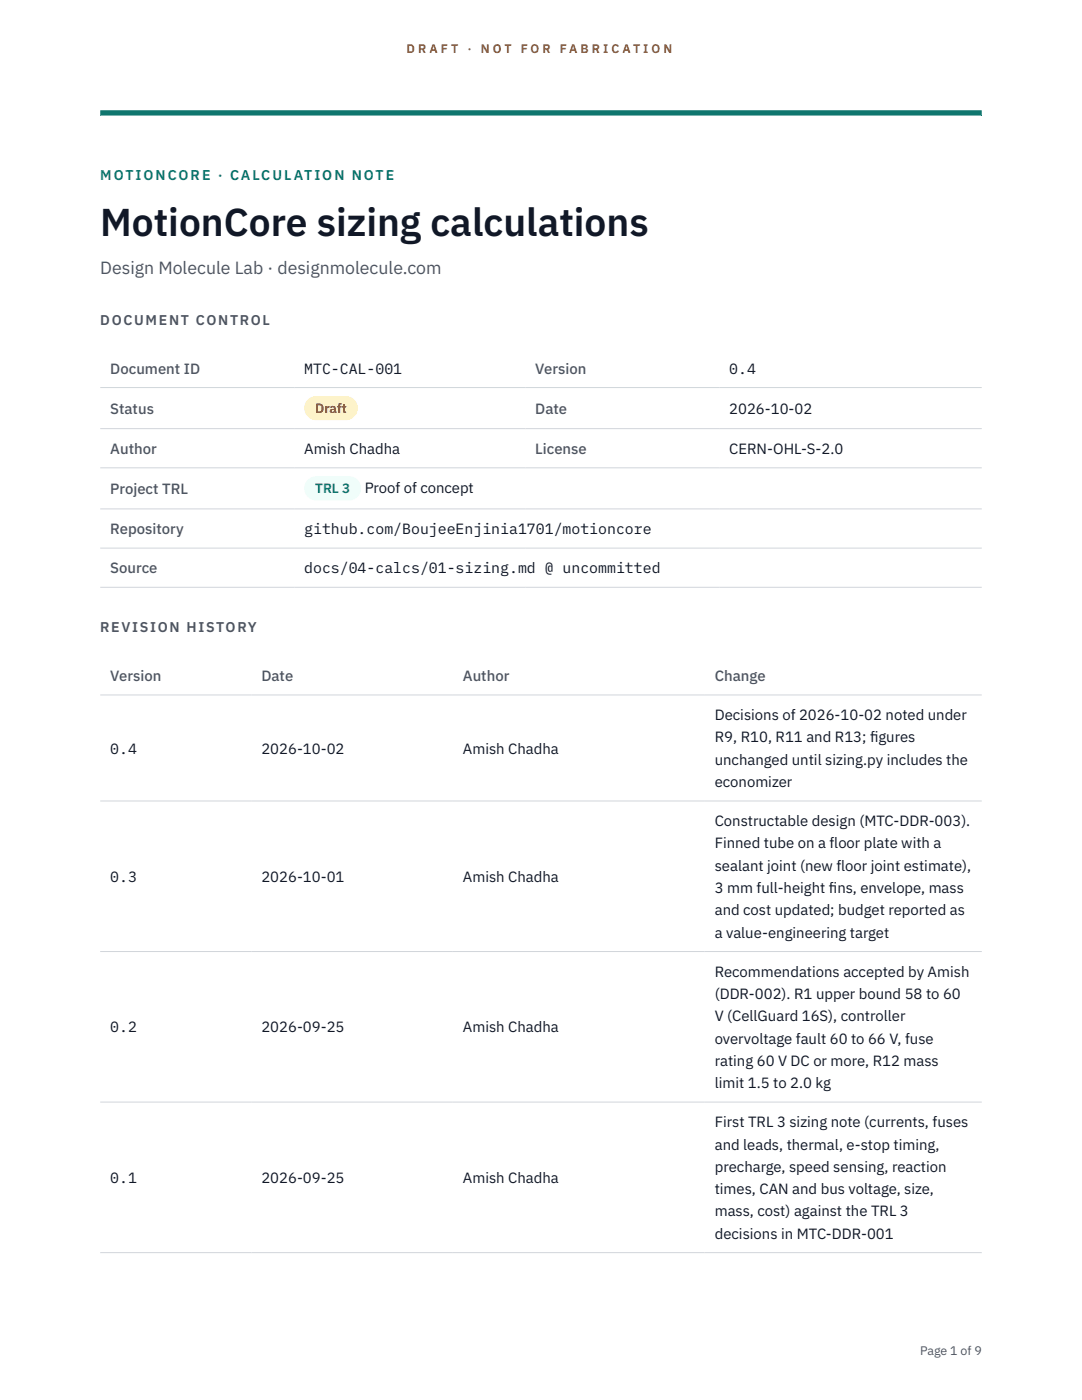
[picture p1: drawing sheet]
<svg xmlns="http://www.w3.org/2000/svg" width="216mm" height="279mm" viewBox="0 0 216 279" stroke-linecap="round" stroke-linejoin="round" font-family="sans-serif">
<defs><g id="words">
<text font-size="7.8" fill="#111827" x="20" y="47.1">MotionCore sizing calculations</text>
<text font-size="3.5" fill="#4b5563" x="20" y="54.6">Design Molecule Lab · designmolecule.com</text>
<g font-size="3" fill="#4b5563">
<text x="22" y="74.5">Document ID</text>
<text x="106.8" y="74.5">Version</text>
<text x="22" y="82.6">Status</text>
<text x="106.8" y="82.6">Date</text>
<text x="22" y="90.6">Author</text>
<text x="106.8" y="90.6">License</text>
<text x="22" y="98.6">Project TRL</text>
<text x="22" y="106.6">Repository</text>
<text x="22" y="114.4">Source</text>
<text x="22" y="135.9">Version</text>
<text x="52.2" y="135.9">Date</text>
<text x="92.4" y="135.9">Author</text>
<text x="142.6" y="135.9">Change</text>
</g>
<g font-size="3" fill="#111827">
<text x="60.7" y="74.5">MTC-CAL-001</text>
<text x="145.5" y="74.5">0.4</text>
<text x="145.5" y="82.6">2026-10-02</text>
<text x="60.7" y="90.6">Amish Chadha</text>
<text x="145.5" y="90.6">CERN-OHL-S-2.0</text>
<text x="72.8" y="98.5">Proof of concept</text>
<text x="60.7" y="106.6">github.com/BoujeeEnjinia1701/motioncore</text>
<text x="60.7" y="114.4">docs/04-calcs/01-sizing.md @ uncommitted</text>
<text x="142.6" y="143.7">Decisions of 2026-10-02 noted under</text>
<text x="142.6" y="148.2">R9, R10, R11 and R13; f</text>
<text x="173.6" y="148.2">igures</text>
<text x="22" y="150.4">0.4</text>
<text x="52.2" y="150.4">2026-10-02</text>
<text x="92.4" y="150.4">Amish Chadha</text>
<text x="142.6" y="152.6">unchanged until sizing.py includes the</text>
<text x="142.6" y="157.1">economizer</text>
<text x="142.6" y="164.9">Constructable design (MTC-DDR-003).</text>
<text x="142.6" y="169.3">Finned tube on a floor plate with a</text>
<text x="142.6" y="173.8">sealant joint (new floor joint estimate),</text>
<text x="22" y="176">0.3</text>
<text x="52.2" y="176">2026-10-01</text>
<text x="92.4" y="176">Amish Chadha</text>
<text x="142.6" y="178.2">3 mm full-height f</text>
<text x="165.4" y="178.2">ins, envelope, mass</text>
<text x="142.6" y="182.7">and cost updated; budget reported as</text>
<text x="142.6" y="187.1">a value-engineering target</text>
<text x="142.6" y="194.9">Recommendations accepted by Amish</text>
<text x="142.6" y="199.4">(DDR-002). R1 upper bound 58 to 60</text>
<text x="142.6" y="203.8">V (CellGuard 16S), controller</text>
<text x="22" y="206">0.2</text>
<text x="52.2" y="206">2026-09-25</text>
<text x="92.4" y="206">Amish Chadha</text>
<text x="142.6" y="208.3">overvoltage fault 60 to 66 V, fuse</text>
<text x="142.6" y="212.7">rating 60 V DC or more, R12 mass</text>
<text x="142.6" y="217.1">limit 1.5 to 2.0 kg</text>
<text x="142.6" y="225">First TRL 3 sizing note (currents, fuses</text>
<text x="142.6" y="229.4">and leads, thermal, e-stop timing,</text>
<text x="142.6" y="233.9">precharge, speed sensing, reaction</text>
<text x="22" y="236.1">0.1</text>
<text x="52.2" y="236.1">2026-09-25</text>
<text x="92.4" y="236.1">Amish Chadha</text>
<text x="142.6" y="238.3">times, CAN and bus voltage, size,</text>
<text x="142.6" y="242.7">mass, cost) against the TRL 3</text>
<text x="142.6" y="247.2">decisions in MTC-DDR-001</text>
</g>
<text font-size="2.8" fill="#0f766e" x="20" y="36">MOTIONCORE · CALCULATION NOTE</text>
<g font-size="2.8" fill="#4b5563">
<text x="20" y="64.8">DOCUMENT CONTROL</text>
<text x="20" y="126.2">REVISION HISTORY</text>
</g>
<text font-size="2.7" fill="#92400e" x="62.9" y="82.5">Draft</text>
<text font-size="2.7" fill="#0f766e" x="62.9" y="98.5">TRL 3</text>
<g font-size="2.5" fill="#b45309">
<text x="81.1" y="10.5">D R A F T</text>
<text x="93.3" y="10.5">·</text>
<text x="95.9" y="10.5">N O T</text>
<text x="103.9" y="10.5">F O R</text>
<text x="111.7" y="10.5">F A B R I C A T I O N</text>
</g>
<text font-size="2.5" fill="#4b5563" x="183.6" y="270.3">Page 1 of 9</text>
</g></defs>
<path d="M20 23.1h175.9zM20 22h175.9v1.1h-175.9z" fill-rule="evenodd" fill="#0f766e"/>
<path d="M20 77.3h175.9M20 85.5h175.9M20 93.4h175.9M20 101.6h175.9M20 109.4h175.9M20 117.2h175.9M20 138.7h175.9M20 159.9h175.9M20 189.9h175.9M20 219.9h175.9M20 250h175.9" fill="none" stroke="#d1d5db" stroke-width=".2"/>
<path d="M60.7 79h10.7v4.9h-10.7z" fill="#fef3c7"/>
<path d="M60.7 95.1h11.4v4.8h-11.4z" fill="#f0fdfa"/>
<use href="#words"/>
</svg>
